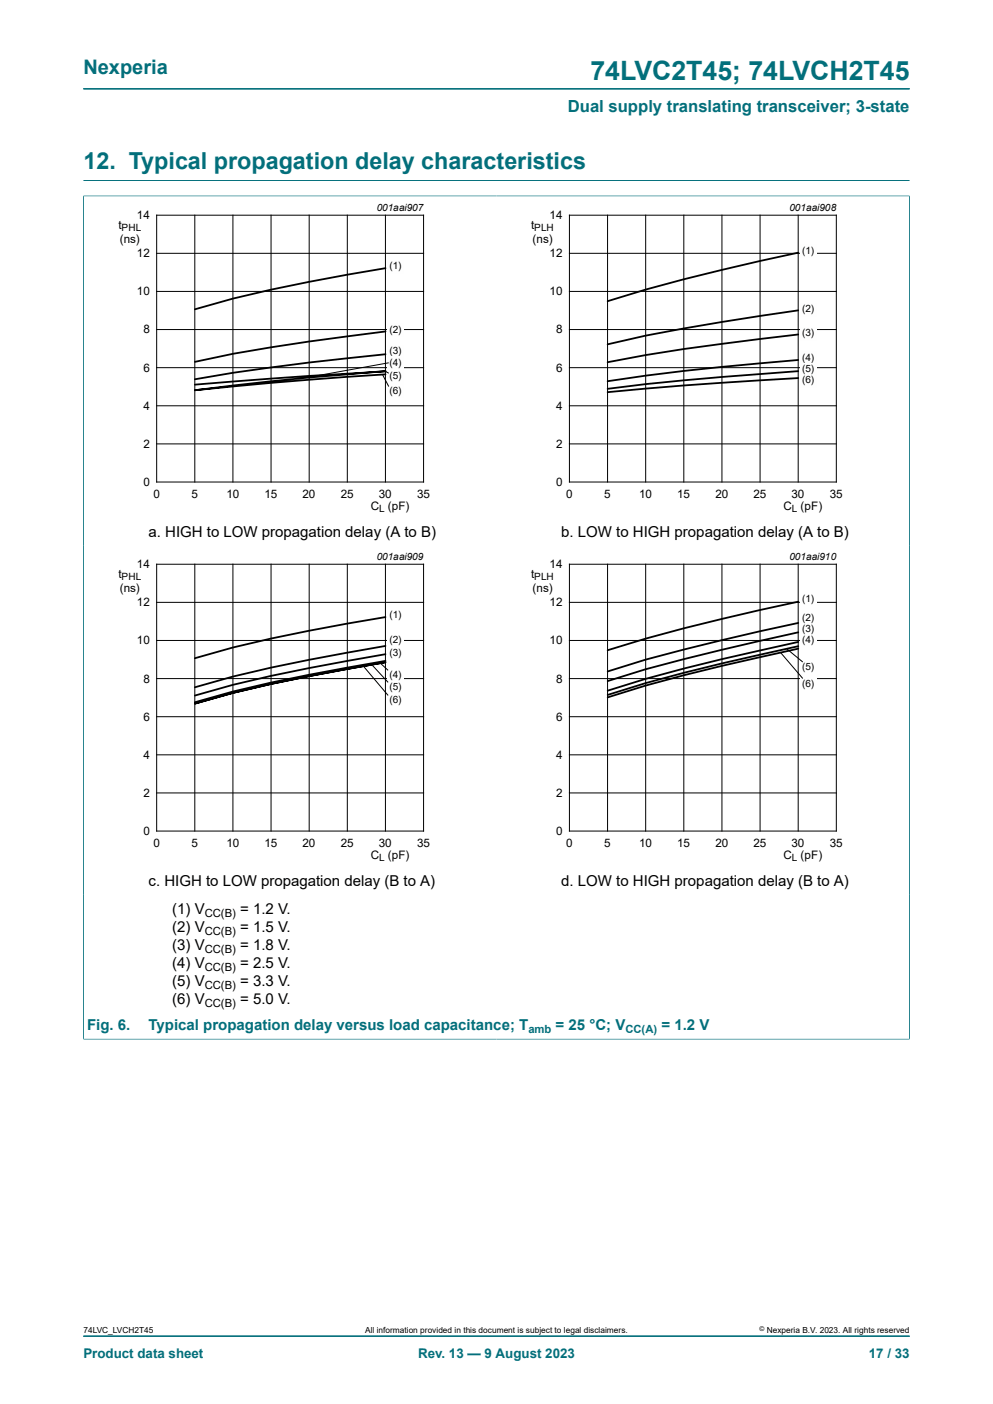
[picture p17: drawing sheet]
<svg xmlns="http://www.w3.org/2000/svg" width="210mm" height="297mm" viewBox="0 0 210 297" stroke-linecap="round" stroke-linejoin="round" font-family="sans-serif">
<defs><g id="words">
<text font-size="5.6" fill="#036f7b" x="124.9" y="16.8">74LVC2T45; 74LVCH2T45</text>
<text font-size="4.9" fill="#036f7b" x="17.6" y="35.9">12. Typical propagation delay characteristics</text>
<text font-size="4.2" fill="#036f7b" x="17.6" y="15.6">Nexperia</text>
<text font-size="3.5" fill="#036f7b" x="120.1" y="23.7">Dual supply translating transceiver; 3-state</text>
<g font-size="3.2">
<text x="31.4" y="113.6">a. HIGH to LOW propagation delay (A to B)</text>
<text x="118.7" y="113.6">b. LOW to HIGH propagation delay (A to B)</text>
<text x="31.4" y="187.4">c. HIGH to LOW propagation delay (B to A)</text>
<text x="118.7" y="187.4">d. LOW to HIGH propagation delay (B to A)</text>
<text x="36.4" y="193.3">(1) V</text>
<text x="36.4" y="197.1">(2) V</text>
<text x="50.8" y="193.3">= 1.2 V.</text>
<text x="50.8" y="197.1">= 1.5 V.</text>
<text x="36.4" y="201">(3) V</text>
<text x="50.8" y="201">= 1.8 V.</text>
<text x="36.4" y="204.8">(4) V</text>
<text x="36.4" y="208.6">(5) V</text>
<text x="50.8" y="204.8">= 2.5 V.</text>
<text x="50.8" y="208.6">= 3.3 V.</text>
<text x="36.4" y="212.4">(6) V</text>
<text x="50.8" y="212.4">= 5.0 V.</text>
</g>
<g font-size="3.2" fill="#036f7b">
<text x="18.4" y="218">Fig. 6.</text>
<text x="31.4" y="218">Typical propagation delay versus load capacitance; T</text>
<text x="117.5" y="218">= 25 °C; V</text>
<text x="139.9" y="218">= 1.2 V</text>
</g>
<g font-size="2.8" fill="#036f7b">
<text x="17.6" y="287.2">Product data sheet</text>
<text x="88.4" y="287.2">Rev. 13 — 9 August 2023</text>
<text x="183.7" y="287.2">17 / 33</text>
</g>
<g font-size="2.5">
<text x="28.9" y="46.3">14</text>
<text x="116.2" y="46.3">14</text>
<text x="25.1" y="48.4">t</text>
<text x="25.3" y="51.4">(ns)</text>
<text x="112.4" y="48.4">t</text>
<text x="112.6" y="51.4">(ns)</text>
<text x="28.9" y="54.4">12</text>
<text x="116.2" y="54.4">12</text>
<text x="28.9" y="62.5">10</text>
<text x="116.2" y="62.5">10</text>
<text x="30.3" y="70.5">8</text>
<text x="117.6" y="70.5">8</text>
<text x="30.3" y="78.6">6</text>
<text x="117.6" y="78.6">6</text>
<text x="30.3" y="86.7">4</text>
<text x="117.6" y="86.7">4</text>
<text x="30.3" y="94.7">2</text>
<text x="117.6" y="94.7">2</text>
<text x="30.3" y="102.8">0</text>
<text x="32.4" y="105.3">0</text>
<text x="40.5" y="105.3">5</text>
<text x="47.9" y="105.3">10</text>
<text x="55.9" y="105.3">15</text>
<text x="64" y="105.3">20</text>
<text x="72.1" y="105.3">25</text>
<text x="78.4" y="107.9">C</text>
<text x="80.1" y="105.3">30</text>
<text x="82" y="107.9">(pF)</text>
<text x="88.2" y="105.3">35</text>
<text x="117.6" y="102.8">0</text>
<text x="119.7" y="105.3">0</text>
<text x="127.8" y="105.3">5</text>
<text x="135.2" y="105.3">10</text>
<text x="143.2" y="105.3">15</text>
<text x="151.3" y="105.3">20</text>
<text x="159.4" y="105.3">25</text>
<text x="165.7" y="107.9">C</text>
<text x="167.4" y="105.3">30</text>
<text x="169.3" y="107.9">(pF)</text>
<text x="175.5" y="105.3">35</text>
<text x="25.1" y="122.3">t</text>
<text x="25.3" y="125.3">(ns)</text>
<text x="28.9" y="120.2">14</text>
<text x="112.4" y="122.3">t</text>
<text x="112.6" y="125.3">(ns)</text>
<text x="116.2" y="120.2">14</text>
<text x="28.9" y="128.2">12</text>
<text x="116.2" y="128.2">12</text>
<text x="28.9" y="136.3">10</text>
<text x="116.2" y="136.3">10</text>
<text x="30.3" y="144.4">8</text>
<text x="117.6" y="144.4">8</text>
<text x="30.3" y="152.4">6</text>
<text x="117.6" y="152.4">6</text>
<text x="30.3" y="160.5">4</text>
<text x="117.6" y="160.5">4</text>
<text x="30.3" y="168.6">2</text>
<text x="117.6" y="168.6">2</text>
<text x="30.3" y="176.6">0</text>
<text x="32.4" y="179.2">0</text>
<text x="40.5" y="179.2">5</text>
<text x="47.9" y="179.2">10</text>
<text x="55.9" y="179.2">15</text>
<text x="64" y="179.2">20</text>
<text x="72.1" y="179.2">25</text>
<text x="80.1" y="179.2">30</text>
<text x="88.2" y="179.2">35</text>
<text x="117.6" y="176.6">0</text>
<text x="119.7" y="179.2">0</text>
<text x="127.8" y="179.2">5</text>
<text x="135.2" y="179.2">10</text>
<text x="143.2" y="179.2">15</text>
<text x="151.3" y="179.2">20</text>
<text x="159.4" y="179.2">25</text>
<text x="167.4" y="179.2">30</text>
<text x="175.5" y="179.2">35</text>
<text x="78.4" y="181.7">C</text>
<text x="82" y="181.7">(pF)</text>
<text x="165.7" y="181.7">C</text>
<text x="169.3" y="181.7">(pF)</text>
</g>
<g font-size="2.4">
<text x="43.3" y="193.9">CC(B)</text>
<text x="43.3" y="197.8">CC(B)</text>
<text x="43.3" y="201.6">CC(B)</text>
<text x="43.3" y="205.4">CC(B)</text>
<text x="43.3" y="209.2">CC(B)</text>
<text x="43.3" y="213">CC(B)</text>
</g>
<g font-size="2.4" fill="#036f7b">
<text x="111.7" y="218.6">amb</text>
<text x="132.3" y="218.6">CC(A)</text>
</g>
<g font-size="2.1">
<text x="79.7" y="44.7">001aai907</text>
<text x="167" y="44.7">001aai908</text>
<text x="25.7" y="49">PHL</text>
<text x="113" y="49">PLH</text>
<text x="169.6" y="53.7">(1)</text>
<text x="82.4" y="57">(1)</text>
<text x="82.4" y="70.4">(2)</text>
<text x="169.6" y="66">(2)</text>
<text x="169.6" y="71.1">(3)</text>
<text x="82.4" y="74.9">(3)</text>
<text x="82.4" y="77.3">(4)</text>
<text x="169.6" y="76.4">(4)</text>
<text x="82.4" y="80.3">(5)</text>
<text x="82.4" y="83.2">(6)</text>
<text x="169.6" y="78.7">(5)</text>
<text x="169.6" y="81.1">(6)</text>
<text x="80.2" y="108.3">L</text>
<text x="167.5" y="108.3">L</text>
<text x="79.7" y="118.5">001aai909</text>
<text x="167" y="118.5">001aai910</text>
<text x="25.7" y="122.8">PHL</text>
<text x="113" y="122.8">PLH</text>
<text x="82.4" y="130.7">(1)</text>
<text x="169.6" y="127.4">(1)</text>
<text x="169.6" y="131.3">(2)</text>
<text x="82.4" y="136">(2)</text>
<text x="169.6" y="133.7">(3)</text>
<text x="169.6" y="136.1">(4)</text>
<text x="82.4" y="138.9">(3)</text>
<text x="82.4" y="143.4">(4)</text>
<text x="169.6" y="141.6">(5)</text>
<text x="82.4" y="146">(5)</text>
<text x="82.4" y="148.7">(6)</text>
<text x="169.6" y="145.3">(6)</text>
<text x="80.2" y="182.2">L</text>
<text x="167.5" y="182.2">L</text>
</g>
<g font-size="1.8">
<text x="17.6" y="282">74LVC_LVCH2T45</text>
<text x="77.2" y="282">All information provided in this document is subject to legal disclaimers.</text>
<text x="162.2" y="282">Nexperia B.V. 2023. All rights reserved</text>
</g>
<text font-size="1.4" x="160.6" y="281.6">©</text>
</g></defs>
<path d="M17.6 18.8h174.8M17.6 38.2h174.8M17.6 41.5h87.4M17.6 41.4v74" fill="none" stroke="#036f7b" stroke-width=".21"/>
<path d="M20.4 42.7h81.9v66.3h-81.9z" fill="none" stroke="#fff" stroke-width=".21"/>
<g fill="none" stroke="#000" stroke-width=".21">
<path d="M33.1 45.5h56.5v56.5h-56.5zM33.1 53.6h56.5M41.2 45.5v56.5M49.3 45.5v56.5M57.3 45.5v56.5M65.4 45.5v56.5M73.5 45.5v56.5M81.5 45.5v56.5M33.1 77.8h56.5M33.1 69.7h56.5M33.1 61.6h56.5M33.1 93.9h56.5"/>
<path d="M33.1 85.8h56.5"/>
</g>
<path d="M81.5 56.7a414.2 414.2 0 0 0-32.2 6.5l-8.1 2.2M81.5 70.1a562.6 562.6 0 0 0-32.2 4.7l-8.1 1.7M81.5 74.9a539.6 539.6 0 0 0-40.3 5.3M81.5 78.5a771.7 771.7 0 0 0-40.3 4l16.1-1.5 24.2-1.8M81.5 78.6l-16.1 .9-24.2 1.9" fill="none" stroke="#000" stroke-width=".38"/>
<g fill="#fefefe">
<path d="M81.9 55h3.4v2.9h-3.4z"/>
<path d="M81.9 68.4h3.4v2.8h-3.4z"/>
<path d="M81.9 73h3.4v2.8h-3.4z"/>
<path d="M81.9 75.3h3.4v2.9h-3.4z"/>
<path d="M81.9 78.3h3.4v2.9h-3.4z"/>
<path d="M81.9 81.3h3.4v2.9h-3.4z"/>
</g>
<g fill="none" stroke="#000" stroke-width=".21">
<path d="M120.4 45.5h56.5v56.5h-56.5zM120.4 53.6h56.5M128.5 45.5v56.5M136.5 45.5v56.5M144.6 45.5v56.5M152.7 45.5v56.5M160.7 45.5v56.5M168.8 45.5v56.5M80.9 79.2l1.3 2.6M81.5 78.6l.7 .3M82.2 76.7l-14.8 2.7M120.4 77.8h56.5"/>
<path d="M120.4 69.7h56.5M120.4 61.6h56.5M120.4 93.9h56.5M120.4 85.8h56.5"/>
</g>
<path d="M105 41.5h87.4M192.4 41.4v74" fill="none" stroke="#036f7b" stroke-width=".21"/>
<path d="M107.7 42.7h81.9v66.3h-81.9z" fill="none" stroke="#fff" stroke-width=".21"/>
<g fill="#fefefe">
<path d="M169.2 51.7h3.4v2.8h-3.4z"/>
<path d="M169.2 64.1h3.4v2.8h-3.4z"/>
<path d="M169.2 69.1h3.4v2.9h-3.4z"/>
<path d="M169.2 74.4h3.4v2.9h-3.4z"/>
<path d="M169.2 76.7h3.4v2.9h-3.4z"/>
<path d="M169.2 79.1h3.4v2.9h-3.4z"/>
</g>
<path d="M168.8 53.5a457.2 457.2 0 0 0-40.3 10.2M168.8 65.7a626 626 0 0 0-32.2 5.3l-8.1 1.8M168.8 70.8a553.5 553.5 0 0 0-40.3 5.8M168.8 76.2a593.7 593.7 0 0 0-40.3 4.4M168.8 78.5l-8 .6a558.6 558.6 0 0 0-32.3 3.1M168.8 80l-8 .5a785.7 785.7 0 0 0-32.3 2.5" fill="none" stroke="#000" stroke-width=".38"/>
<path d="M17.6 115.4v73.8" fill="none" stroke="#036f7b" stroke-width=".21"/>
<path d="M20.4 116.5h81.9v66.4h-81.9z" fill="none" stroke="#fff" stroke-width=".21"/>
<g fill="none" stroke="#000" stroke-width=".21">
<path d="M33.1 119.4h56.5v56.4h-56.5zM41.2 119.4v56.4M49.3 119.4v56.4M57.3 119.4v56.4M65.4 119.4v56.4M73.5 119.4v56.4M81.5 119.4v56.4M33.1 135.5h56.5M33.1 127.4h56.5M33.1 159.7h56.5M33.1 151.6h56.5M33.1 143.5h56.5"/>
<path d="M33.1 167.7h56.5"/>
</g>
<g fill="#fff">
<path d="M81.9 128.7h3.4v2.9h-3.4z"/>
<path d="M81.9 134h3.4v2.9h-3.4z"/>
<path d="M81.9 136.9h3.4v2.8h-3.4z"/>
<path d="M81.9 141.4h3.4v2.8h-3.4z"/>
<path d="M81.9 144h3.4v2.9h-3.4z"/>
<path d="M81.9 146.7h3.4v2.9h-3.4z"/>
</g>
<path d="M81.5 130.5a415.1 415.1 0 0 0-32.2 6.5l-8.1 2.2M81.5 136.6a446.1 446.1 0 0 0-32.2 6.5l-8.1 2.3M81.5 138.4a446.1 446.1 0 0 0-32.2 6.5l-8.1 2.2M81.5 139.8a443.6 443.6 0 0 0-32.2 6.5l-8.1 2.3M81.5 140.1a448.7 448.7 0 0 0-32.2 6.5l-8.1 2.2" fill="none" stroke="#000" stroke-width=".38"/>
<g fill="none" stroke="#000" stroke-width=".21">
<path d="M120.4 119.4h56.5v56.4h-56.5zM128.5 119.4v56.4M136.5 119.4v56.4M144.6 119.4v56.4M152.7 119.4v56.4M160.7 119.4v56.4M168.8 119.4v56.4M80.1 140l2 1.8M120.4 135.5h56.5M120.4 127.4h56.5M76.9 141l5.2 6.1M78.8 140.8l3.3 3.5"/>
<path d="M120.4 159.7h56.5M120.4 151.6h56.5M120.4 143.5h56.5M120.4 167.7h56.5"/>
</g>
<path d="M192.4 115.4v73.8" fill="none" stroke="#036f7b" stroke-width=".21"/>
<path d="M107.7 116.5h81.9v66.4h-81.9z" fill="none" stroke="#fff" stroke-width=".21"/>
<g fill="#fff">
<path d="M169.2 125.4h3.4v2.9h-3.4z"/>
<path d="M169.2 129.3h3.4v2.9h-3.4z"/>
<path d="M169.2 131.7h3.4v2.9h-3.4z"/>
<path d="M169.2 134.1h3.4v2.9h-3.4z"/>
<path d="M169.2 139.7h3.4v2.8h-3.4z"/>
<path d="M169.2 143.3h3.4v2.9h-3.4z"/>
</g>
<path d="M165.1 138l4.7 5.5M166.3 137.2l3.5 2.8" fill="none" stroke="#000" stroke-width=".21"/>
<path d="M168.8 127.3a458.4 458.4 0 0 0-40.3 10.2M168.8 131.8a589.2 589.2 0 0 0-32.2 7.7l-8.1 2.5M168.8 133.8a657.3 657.3 0 0 0-32.2 7.8l-8.1 2.5M168.8 135.8a534.8 534.8 0 0 0-32.2 7.8l-8.1 2.5M168.8 136.7a538.3 538.3 0 0 0-32.2 7.8l-8.1 2.5M168.8 137.2a534.8 534.8 0 0 0-32.2 7.8l-8.1 2.5" fill="none" stroke="#000" stroke-width=".38"/>
<path d="M17.6 41.5v178.4M17.7 41.5h174.6M192.4 41.5v178.4M17.6 219.8h174.8M17.6 282.6h174.8" fill="none" stroke="#036f7b" stroke-width=".21"/>
<use href="#words"/>
</svg>
